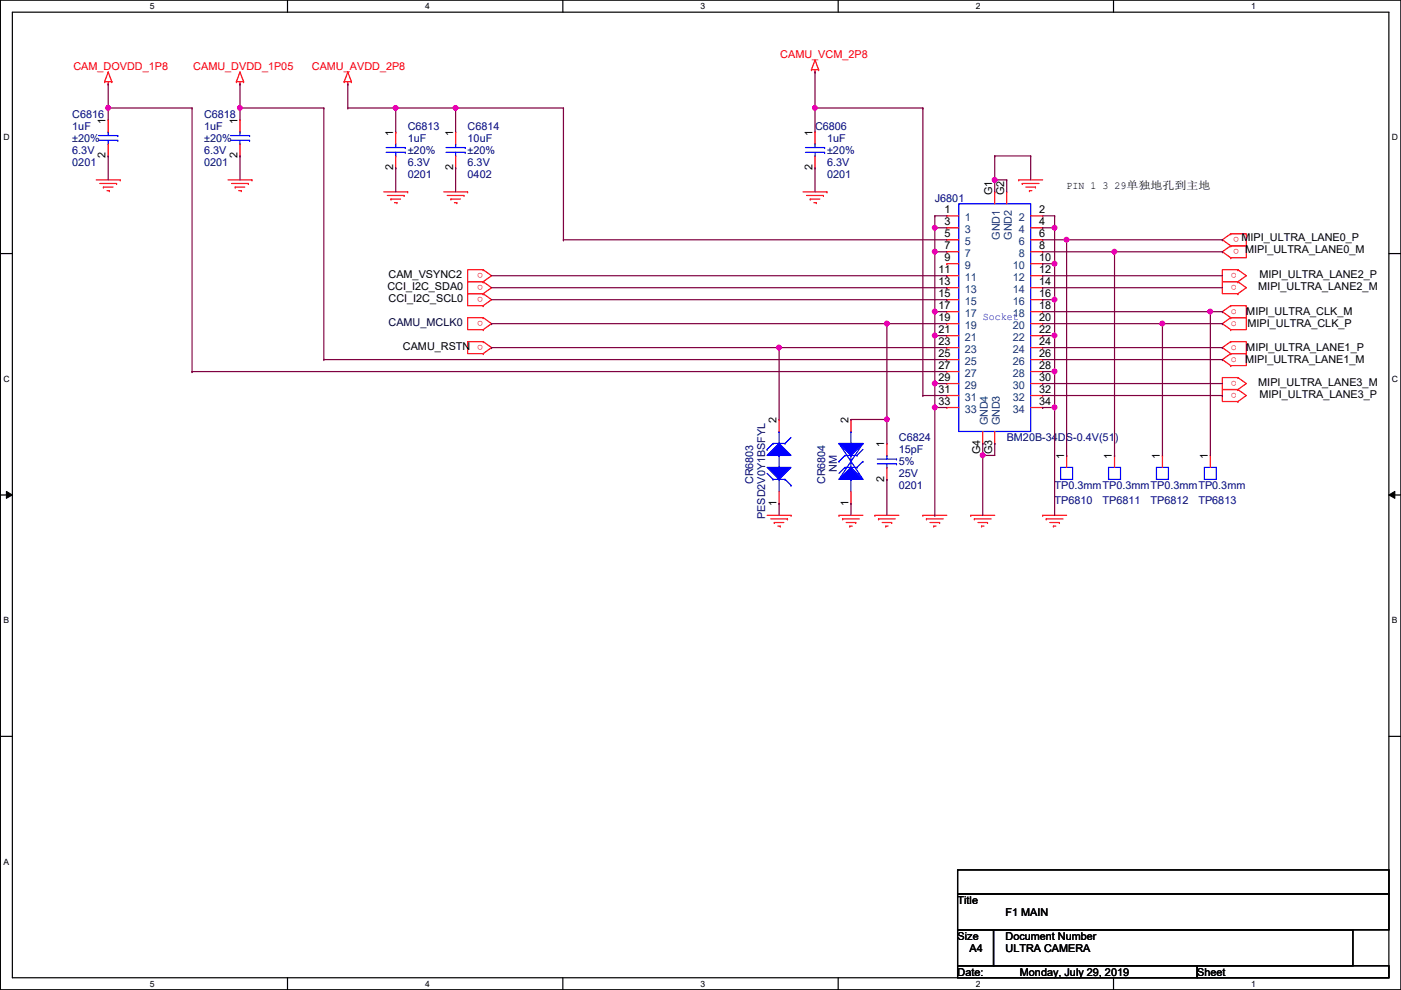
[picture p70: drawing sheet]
<svg xmlns="http://www.w3.org/2000/svg" width="297mm" height="210mm" viewBox="0 0 297 210" stroke-linecap="round" stroke-linejoin="round" font-family="sans-serif">
<defs><g id="words">
<g font-size="2.3" fill="#f00">
<text x="15.6" y="14.8">CAM_DOVDD_1P8</text>
<text x="41" y="14.8">CAMU_DVDD_1P05</text>
<text x="66.1" y="14.8">CAMU_AVDD_2P8</text>
<text x="165.4" y="12.3">CAMU_VCM_2P8</text>
<text x="262.7" y="50.2" transform="rotate(180 262.7 50.2)">o</text>
<text x="262.7" y="52.7" transform="rotate(180 262.7 52.7)">o</text>
<text x="102.4" y="57.8" transform="rotate(180 102.4 57.8)">o</text>
<text x="262.2" y="57.8" transform="rotate(180 262.2 57.8)">o</text>
<text x="102.4" y="62.9" transform="rotate(180 102.4 62.9)">o</text>
<text x="102.4" y="60.4" transform="rotate(180 102.4 60.4)">o</text>
<text x="262.2" y="60.4" transform="rotate(180 262.2 60.4)">o</text>
<text x="102.4" y="68" transform="rotate(180 102.4 68)">o</text>
<text x="260.9" y="69.2">o</text>
<text x="260.9" y="66.7">o</text>
<text x="102.4" y="73.1" transform="rotate(180 102.4 73.1)">o</text>
<text x="260.9" y="74.3">o</text>
<text x="260.9" y="76.8">o</text>
<text x="262.2" y="83.2" transform="rotate(180 262.2 83.2)">o</text>
<text x="262.2" y="80.7" transform="rotate(180 262.2 80.7)">o</text>
</g>
<g font-size="2.3" fill="#00007f">
<text x="15.3" y="25">C6816</text>
<text x="15.3" y="27.5">1uF</text>
<text x="43.3" y="25">C6818</text>
<text x="43.3" y="27.5">1uF</text>
<text x="86.4" y="27.5">C6813</text>
<text x="99.1" y="27.5">C6814</text>
<text x="172.8" y="27.5">C6806</text>
<text x="15.3" y="35.1">0201</text>
<text x="15.3" y="32.6">6.3V</text>
<text x="15.3" y="30.1">±20%</text>
<text x="43.3" y="35.1">0201</text>
<text x="43.3" y="32.6">6.3V</text>
<text x="43.3" y="30.1">±20%</text>
<text x="86.4" y="30.1">1uF</text>
<text x="86.4" y="35.1">6.3V</text>
<text x="86.4" y="32.6">±20%</text>
<text x="99.1" y="30.1">10uF</text>
<text x="99.1" y="35.1">6.3V</text>
<text x="99.1" y="32.6">±20%</text>
<text x="175.3" y="30.1">1uF</text>
<text x="175.3" y="35.1">6.3V</text>
<text x="175.3" y="32.6">±20%</text>
<text x="86.4" y="37.7">0201</text>
<text x="99.1" y="37.7">0402</text>
<text x="175.3" y="37.7">0201</text>
<text x="198.2" y="42.8">J6801</text>
<text x="190.6" y="93.6">C6824</text>
<text x="213.4" y="93.6">BM20B-34DS-0.4V(51)</text>
<text x="177.5" y="100.1" transform="rotate(-90 177.5 100.1)">NM</text>
<text x="190.6" y="96.1">15pF</text>
<text x="190.6" y="101.2">25V</text>
<text x="190.6" y="98.6">5%</text>
<text x="159.7" y="102.7" transform="rotate(-90 159.7 102.7)">CR6803</text>
<text x="174.9" y="102.7" transform="rotate(-90 174.9 102.7)">CR6804</text>
<text x="190.6" y="103.7">0201</text>
<text x="223.6" y="106.8">TP6810</text>
<text x="223.6" y="103.7">TP0.3mmTP0.3mmTP0.3mmTP0.3mm</text>
<text x="233.8" y="106.8">TP6811</text>
<text x="243.9" y="106.8">TP6812</text>
<text x="254.1" y="106.8">TP6813</text>
<text x="162.2" y="110" transform="rotate(-90 162.2 110)">PESD2V0Y1BSFYL</text>
</g>
<g font-size="2.3">
<text x="22.4" y="26.2" transform="rotate(-90 22.4 26.2)">1</text>
<text x="50.3" y="26.2" transform="rotate(-90 50.3 26.2)">1</text>
<text x="83.4" y="28.7" transform="rotate(-90 83.4 28.7)">1</text>
<text x="96.1" y="28.7" transform="rotate(-90 96.1 28.7)">1</text>
<text x="172.3" y="28.7" transform="rotate(-90 172.3 28.7)">1</text>
<text x="22.4" y="33.6" transform="rotate(-90 22.4 33.6)">2</text>
<text x="50.3" y="33.6" transform="rotate(-90 50.3 33.6)">2</text>
<text x="83.4" y="36.1" transform="rotate(-90 83.4 36.1)">2</text>
<text x="96.1" y="36.1" transform="rotate(-90 96.1 36.1)">2</text>
<text x="172.3" y="36.1" transform="rotate(-90 172.3 36.1)">2</text>
<text x="210.4" y="41.4" transform="rotate(-90 210.4 41.4)">G1</text>
<text x="212.9" y="41.4" transform="rotate(-90 212.9 41.4)">G2</text>
<text x="226.1" y="40">PIN 1 3 29单单单单单单单</text>
<text x="200.2" y="45.2">1</text>
<text x="200.2" y="47.8">3</text>
<text x="220.3" y="45.2">2</text>
<text x="220.3" y="47.8">4</text>
<text x="200.2" y="50.3">5</text>
<text x="200.2" y="52.8">7</text>
<text x="220.3" y="50.3">6</text>
<text x="220.3" y="52.8">8</text>
<text x="263.2" y="51.1">MIPI_ULTRA_LANE0_P</text>
<text x="264" y="53.7">MIPI_ULTRA_LANE0_M</text>
<text x="82.4" y="59">CAM_VSYNC2</text>
<text x="199" y="57.9">11</text>
<text x="200.2" y="55.4">9</text>
<text x="220.3" y="55.4">10</text>
<text x="220.3" y="57.9">12</text>
<text x="267" y="59">MIPI_ULTRA_LANE2_P</text>
<text x="82.1" y="61.6">CCI_I2C_SDA0</text>
<text x="82.4" y="64.1">CCI_I2C_SCL0</text>
<text x="199" y="60.5">13</text>
<text x="199" y="63">15</text>
<text x="199" y="65.5">17</text>
<text x="220.3" y="60.5">14</text>
<text x="220.3" y="63">16</text>
<text x="220.3" y="65.5">18</text>
<text x="266.8" y="61.6">MIPI_ULTRA_LANE2_M</text>
<text x="199" y="68.1">19</text>
<text x="199" y="70.6">21</text>
<text x="220.3" y="68.1">20</text>
<text x="220.3" y="70.6">22</text>
<text x="264.2" y="66.9">MIPI_ULTRA_CLK_M</text>
<text x="264.5" y="69.4">MIPI_ULTRA_CLK_P</text>
<text x="85.4" y="74.3">CAMU_RSTN</text>
<text x="199" y="73.2">23</text>
<text x="199" y="75.7">25</text>
<text x="220.3" y="73.2">24</text>
<text x="220.3" y="75.7">26</text>
<text x="264" y="77">MIPI_ULTRA_LANE1_M</text>
<text x="264.2" y="74.5">MIPI_ULTRA_LANE1_P</text>
<text x="199" y="78.2">27</text>
<text x="199" y="80.8">29</text>
<text x="199" y="83.3">31</text>
<text x="220.3" y="78.2">28</text>
<text x="220.3" y="80.8">30</text>
<text x="220.3" y="83.3">32</text>
<text x="266.8" y="81.9">MIPI_ULTRA_LANE3_M</text>
<text x="164.6" y="89.7" transform="rotate(-90 164.6 89.7)">2</text>
<text x="179.9" y="89.7" transform="rotate(-90 179.9 89.7)">2</text>
<text x="199" y="85.9">33</text>
<text x="220.3" y="85.9">34</text>
<text x="267" y="84.4">MIPI_ULTRA_LANE3_P</text>
<text x="187.5" y="94.8" transform="rotate(-90 187.5 94.8)">1</text>
<text x="207.8" y="96.3" transform="rotate(-90 207.8 96.3)">G4</text>
<text x="210.4" y="96.3" transform="rotate(-90 210.4 96.3)">G3</text>
<text x="225.6" y="97.3" transform="rotate(-90 225.6 97.3)">1</text>
<text x="235.8" y="97.3" transform="rotate(-90 235.8 97.3)">1</text>
<text x="245.9" y="97.3" transform="rotate(-90 245.9 97.3)">1</text>
<text x="256.1" y="97.3" transform="rotate(-90 256.1 97.3)">1</text>
<text x="164.6" y="107.2" transform="rotate(-90 164.6 107.2)">1</text>
<text x="179.9" y="107.2" transform="rotate(-90 179.9 107.2)">1</text>
<text x="187.5" y="102.2" transform="rotate(-90 187.5 102.2)">2</text>
<text x="203" y="191.6">Title</text>
<text x="213.2" y="194.1">F1 MAIN</text>
<text x="203" y="199.2">Size</text>
<text x="205.6" y="201.8">A4</text>
<text x="213.2" y="199.2">Document Number</text>
<text x="213.2" y="201.8">ULTRA CAMERA</text>
<text x="203" y="206.8">Date:</text>
<text x="216.2" y="206.8">Monday, July 29, 2019</text>
<text x="253.8" y="206.8">Sheet</text>
</g>
<g font-size="2.3" fill="#00407f">
<text x="204.6" y="46.8">1</text>
<text x="216" y="46.8">2</text>
<text x="204.6" y="49.4">3</text>
<text x="204.6" y="51.9">5</text>
<text x="212" y="50.8" transform="rotate(-90 212 50.8)">GND1</text>
<text x="214.5" y="50.8" transform="rotate(-90 214.5 50.8)">GND2</text>
<text x="216" y="49.4">4</text>
<text x="216" y="51.9">6</text>
<text x="204.6" y="54.4">7</text>
<text x="204.6" y="57">9</text>
<text x="204.6" y="59.5">11</text>
<text x="214.7" y="57">10</text>
<text x="214.7" y="59.5">12</text>
<text x="216" y="54.4">8</text>
<text x="204.6" y="62.1">13</text>
<text x="204.6" y="64.6">15</text>
<text x="214.7" y="62.1">14</text>
<text x="214.7" y="64.6">16</text>
<text x="204.6" y="67.1">17</text>
<text x="204.6" y="69.7">19</text>
<text x="214.7" y="67.1">18</text>
<text x="214.7" y="69.7">20</text>
<text x="204.6" y="72.2">21</text>
<text x="204.6" y="74.8">23</text>
<text x="204.6" y="77.3">25</text>
<text x="214.7" y="72.2">22</text>
<text x="214.7" y="74.8">24</text>
<text x="214.7" y="77.3">26</text>
<text x="204.6" y="79.8">27</text>
<text x="204.6" y="82.4">29</text>
<text x="214.7" y="79.8">28</text>
<text x="214.7" y="82.4">30</text>
<text x="204.6" y="84.9">31</text>
<text x="204.6" y="87.5">33</text>
<text x="214.7" y="84.9">32</text>
<text x="214.7" y="87.5">34</text>
<text x="209.4" y="90.2" transform="rotate(-90 209.4 90.2)">GND4</text>
<text x="212" y="90.2" transform="rotate(-90 212 90.2)">GND3</text>
</g>
<text font-size="2.3" fill="#000040" x="82.4" y="69.2">CAMU_MCLK0</text>
<text font-size="2.3" fill="#00f" x="208.4" y="67.9">Socket</text>
<g font-size="1.8">
<text x="31.8" y="1.9">5</text>
<text x="90.1" y="1.9">4</text>
<text x="148.5" y="1.9">3</text>
<text x="206.9" y="1.9">2</text>
<text x="265.3" y="1.9">1</text>
<text x=".7" y="29.8">D</text>
<text x="295.1" y="29.8">D</text>
<text x=".7" y="80.9">C</text>
<text x="295.1" y="80.9">C</text>
<text x=".7" y="132.1">B</text>
<text x="295.1" y="132.1">B</text>
<text x=".7" y="183.3">A</text>
<text x="31.8" y="209.2">5</text>
<text x="90.1" y="209.2">4</text>
<text x="148.5" y="209.2">3</text>
<text x="206.9" y="209.2">2</text>
<text x="265.3" y="209.2">1</text>
</g>
</g></defs>
<path d="M.1 0h296.9v209.8h-296.9zM2.6 2.6h291.9v204.7h-291.9z" fill="none" stroke="#000" stroke-width=".25"/>
<g fill="#fff">
<path d="M31.8 .3h1v2h-1z"/>
<path d="M31.8 207.6h1v1.9h-1z"/>
</g>
<path d="M61 0v2.6M61 207.3v2.5" fill="none" stroke="#000" stroke-width=".25"/>
<g fill="#fff">
<path d="M90.1 .3h1v2h-1z"/>
<path d="M90.1 207.6h1v1.9h-1z"/>
</g>
<path d="M119.3 0v2.6M119.3 207.3v2.5" fill="none" stroke="#000" stroke-width=".25"/>
<g fill="#fff">
<path d="M148.5 .3h1v2h-1z"/>
<path d="M148.5 207.6h1v1.9h-1z"/>
</g>
<path d="M177.7 0v2.6M177.7 207.3v2.5" fill="none" stroke="#000" stroke-width=".25"/>
<g fill="#fff">
<path d="M206.9 .3h1v2h-1z"/>
<path d="M206.9 207.6h1v1.9h-1z"/>
</g>
<path d="M236.1 0v2.6M236.1 207.3v2.5" fill="none" stroke="#000" stroke-width=".25"/>
<g fill="#fff">
<path d="M265.3 .3h.9v2h-.9z"/>
<path d="M265.3 207.6h.9v1.9h-.9z"/>
<path d="M.7 28.2h1.3v1.9h-1.3z"/>
<path d="M295.1 28.2h1.3v1.9h-1.3z"/>
<path d="M.7 79.3h1.3v2h-1.3z"/>
<path d="M295.1 79.3h1.3v2h-1.3z"/>
</g>
<path d="M.1 53.8h2.5M294.5 53.8h2.5" fill="none" stroke="#000" stroke-width=".25"/>
<g fill="#fff">
<path d="M.7 130.5h1.2v2h-1.2z"/>
<path d="M295.1 130.5h1.2v2h-1.2z"/>
</g>
<path d="M.1 104.9h2.5M294.5 104.9h2.5" fill="none" stroke="#000" stroke-width=".25"/>
<path d="M1.4 104.2l1.2 .7-1.2 .8zM294.5 104.9l1.2-.7v1.5z" fill="#000"/>
<path d="M1.4 104.2l1.2 .7-1.2 .8zM294.5 104.9l1.2-.7v1.5z" fill="none" stroke="#000" stroke-width=".21"/>
<path d="M.7 181.7h1.2v2h-1.2z" fill="#fff"/>
<path d="M.1 156.1h2.5M294.5 156.1h2.5M203 184.4h91.5v5.1h-91.5zM203 189.5h91.5v7.6h-91.5zM203 197.1h7.6v7.7h-7.6zM210.6 197.1h76.2v7.7h-76.2zM203 204.8h50.8v2.5h-50.8zM253.8 204.8h40.7v2.5h-40.7z" fill="none" stroke="#000" stroke-width=".25"/>
<g fill="none" stroke="#f00" stroke-width=".25">
<path d="M22.2 17.3h.1M22.2 17.3h1.5M22.9 17.8h.1M22.9 15.3h.1M22.9 17.3v.5M22.9 15.3l.8 2M22.9 15.3l-.7 2M23.7 17.3h.1M50.1 17.3h.1M50.1 17.3h1.5M50.9 17.8h.1M50.9 15.3h.1"/>
<path d="M50.9 17.3v.5M50.9 15.3l.7 2M50.9 15.3l-.8 2M51.6 17.3h.1M73 17.3h.1M73 17.3h1.5M73.7 17.8h.1M73.7 15.3h.1M73.7 17.3v.5M73.7 15.3l-.7 2M73.7 15.3l.8 2M74.5 17.3h.1"/>
<path d="M172 14.8h.1M172 14.8h1.6M172.8 15.3h.1M172.8 12.7h.1M172.8 14.8v.5M172.8 12.7l.8 2.1M172.8 12.7l-.8 2.1M173.6 14.8h.1M20.4 38.1h5.1M21.2 38.9h3.5M21.9 39.7h.1M21.9 39.7h2.1"/>
<path d="M22.9 25.4h.1M22.9 33.1h.1M22.9 25.4v2.6M22.9 30.5v2.6M24.7 38.9h.1M25.5 38.1h.1M48.3 38.1h5.1M49.1 38.9h3.6M49.9 39.7h.1M49.9 39.7h2M52.7 38.9h.1M53.4 38.1h.1"/>
<path d="M216 38.1h.1M216 38.1h5.1M216.7 38.9h.1M216.7 38.9h3.6M217.5 39.7h2M219.5 39.7h.1M22.7 40.4h.5M23.2 40.4h.1M50.6 40.4h.5M51.1 40.4h.1M81.4 40.7h5M82.1 41.4h3.6"/>
<path d="M82.9 42.2h.1M82.9 42.2h2M83.6 43h.6M84.2 43h.1M85.7 41.4h.1M86.4 40.7h.1M94.1 40.7h5M94.8 41.4h3.6M95.6 42.2h.1M95.6 42.2h2M96.3 43h.6M96.9 43h.1"/>
<path d="M98.4 41.4h.1M99.1 40.7h.1M102.4 59.7h.1M102.4 59.7h-3.3v2.6h3.3M102.4 57.2h.1M102.4 57.2h-3.3v2.5h3.3M102.4 59.7l1.8 1.3-1.8 1.3M102.4 57.2l1.8 1.3-1.8 1.2M170.3 40.7h5M171 41.4h3.6M171.8 42.2h.1M171.8 42.2h2"/>
<path d="M172.5 43h.6M173.1 43h.1M174.6 41.4h.1M175.3 40.7h.1M218.3 40.4h.1M218.3 40.4h.5M260.9 52.1h.1M260.9 49.6h.1M260.9 49.6h3.3v2.5h-3.3M260.9 54.7h.1M260.9 52.1h3.3v2.6h-3.3M260.9 49.6l-1.7 1.2 1.7 1.3"/>
<path d="M260.9 52.1l-1.7 1.3 1.7 1.3M262.5 59.7h.1M262.5 57.2h.1M262.5 57.2h-3.3v2.5h3.3M262.5 59.7h-3.3v2.6h3.3M262.5 57.2l1.7 1.3-1.7 1.2M262.5 59.7l1.7 1.3-1.7 1.3M102.4 75h.1M102.4 72.4h.1M102.4 72.4h-3.3v2.6h3.3M102.4 64.8h.1M102.4 62.3h.1"/>
<path d="M102.4 62.3h-3.3v2.5h3.3M102.4 69.9h.1M102.4 67.4h.1M102.4 67.4h-3.3v2.5h3.3M102.4 72.4l1.8 1.3-1.8 1.3M102.4 62.3l1.8 1.2-1.8 1.3M102.4 67.4l1.8 1.2-1.8 1.3M260.9 67.4h.1M260.9 69.9h.1M260.9 67.4h3.3v2.5h-3.3M260.9 64.8h.1M260.9 64.8h3.3v2.6h-3.3"/>
<path d="M260.9 72.4h.1M260.9 75h.1M260.9 72.4h3.3v2.6h-3.3M260.9 77.5h.1M260.9 75h3.3v2.5h-3.3M260.9 67.4l-1.7 1.2 1.7 1.3M260.9 64.8l-1.7 1.3 1.7 1.3M260.9 72.4l-1.7 1.3 1.7 1.3M260.9 75l-1.7 1.2 1.7 1.3M262.5 62.3h.1M262.5 85.1h.1M262.5 82.6h.1"/>
<path d="M262.5 82.6h-3.3v2.5h3.3M262.5 80.1h.1M262.5 80.1h-3.3v2.5h3.3M262.5 82.6l1.7 1.3-1.7 1.2M262.5 80.1l1.7 1.2-1.7 1.3M162.6 109.3h5.1M163.4 110h3.6M164.2 110.8h.1M164.2 110.8h2M164.9 111.5h.5M165.4 111.5h.1M167 110h.1"/>
<path d="M167.7 109.3h.1M177.9 109.3h.1M177.9 109.3h5.1M178.6 110h.1M178.6 110h3.6M179.4 110.8h2M180.2 111.5h.1M180.2 111.5h.5M181.4 110.8h.1M185.5 109.3h.1M185.5 109.3h5.1M186.3 110h.1"/>
<path d="M186.3 110h3.5M187 110.8h2.1M187.8 111.5h.1M187.8 111.5h.5M189.1 110.8h.1M195.7 109.3h.1M195.7 109.3h5M196.4 110h.1M196.4 110h3.6M197.2 110.8h2M197.9 111.5h.1M197.9 111.5h.6"/>
<path d="M199.2 110.8h.1M205.8 109.3h.1M205.8 109.3h5.1M206.6 110h.1M206.6 110h3.5M207.3 110.8h2.1M208.1 111.5h.1M208.1 111.5h.5M209.4 110.8h.1M221.1 109.3h.1M221.1 109.3h5M221.8 110h.1"/>
<path d="M221.8 110h3.6M222.6 110.8h2M223.3 111.5h.1M223.3 111.5h.6M224.6 110.8h.1"/>
</g>
<path d="M20.9 28.7h4.1M20.9 29.8h4.1M22.9 28h.1M22.9 30.5h.1M22.9 28v.7M22.9 29.8v.7M25 28.7h.1M25 29.8h.1" fill="none" stroke="#00f" stroke-width=".25"/>
<path d="M180.4 99.1l2.6 2.5h-5.1z" fill="#00f"/>
<path d="M179.2 99.1h.1M179.2 99.1l-1.3 1.3M179.2 99.1h2.5M180.4 99.1l2.6 2.5h-5.1zM180.4 96.6h.1M180.4 96.6v2.5M181.7 99.1h.1M183 97.8h.1M183 97.8l-1.3 1.3M180.4 101.6h.1M180.4 101.6v2.6" fill="none" stroke="#00f" stroke-width=".25"/>
<path d="M177.9 94h5.1l-2.6 2.6z" fill="#00f"/>
<g fill="none" stroke="#00f" stroke-width=".25">
<path d="M48.8 28.7h4.1M48.8 29.8h4.1M50.9 28h.1M50.9 30.5h.1M50.9 28v.7M50.9 29.8v.7M52.9 28.7h.1M52.9 29.8h.1M81.9 31.3h4M81.9 32.3h4M83.9 30.5h.1M83.9 33.1h.1"/>
<path d="M83.9 30.5v.8M83.9 32.3v.8M85.9 31.3h.1M85.9 32.3h.1M94.6 31.3h4M94.6 32.3h4M96.6 30.5h.1M96.6 33.1h.1M96.6 30.5v.8M96.6 32.3v.8M98.6 31.3h.1M98.6 32.3h.1"/>
<path d="M170.8 31.3h4M170.8 32.3h4M172.8 30.5h.1M172.8 33.1h.1M172.8 30.5v.8M172.8 32.3v.8M174.8 31.3h.1M174.8 32.3h.1M203.3 43.2h15.2v48.3h-15.2zM177.9 94h5.1l-2.6 2.6zM177.9 97.8h.1M177.9 94h.1"/>
<path d="M177.9 94l5.1 7.6M179.2 96.6h.1M179.2 96.6h2.5M179.2 96.6l-1.3 1.2M180.4 91.5h.1M180.4 91.5v2.5M181.7 96.6h.1M183 94h.1M183 95.3l-1.3 1.3M183 94l-5.1 7.6M186 97.3h4.1M186 98.3h4.1"/>
<path d="M188 96.6h.1M188 99.1h.1M188 96.6v.7M188 98.3v.8M190.1 97.3h.1M190.1 98.3h.1M224.9 99.1h2.5v2.5h-2.5zM235 99.1h2.6v2.5h-2.6zM245.2 99.1h2.5v2.5h-2.5zM255.4 99.1h2.5v2.5h-2.5z"/>
</g>
<g fill="none" stroke="#f00" stroke-width=".25">
<path d="M50.9 25.4h.1M50.9 33.1h.1M50.9 25.4v2.6M50.9 30.5v2.6M83.9 28h.1M83.9 35.6h.1M83.9 28v2.5M83.9 33.1v2.5M96.6 28h.1M96.6 35.6h.1M96.6 28v2.5M96.6 33.1v2.5"/>
<path d="M172.8 28h.1M172.8 35.6h.1M172.8 28v2.5M172.8 33.1v2.5M200.7 45.8h.1M200.7 48.3h.1M200.7 50.8h.1M200.7 53.4h.1M200.7 55.9h.1M200.7 58.5h.1M200.7 45.8h2.6M200.7 48.3h2.6"/>
<path d="M200.7 50.8h2.6M200.7 53.4h2.6M200.7 55.9h2.6M200.7 58.5h2.6M210.9 40.7h.1M210.9 40.7v2.5M213.4 40.7h.1M213.4 40.7v2.5M218.5 45.8h2.6M218.5 48.3h2.6M218.5 50.8h2.6M218.5 53.4h2.6"/>
<path d="M218.5 55.9h2.6M218.5 58.5h2.6M221.1 45.8h.1M221.1 48.3h.1M221.1 50.8h.1M221.1 53.4h.1M221.1 55.9h.1M221.1 58.5h.1M200.7 61h.1M200.7 63.5h.1M200.7 66.1h.1M200.7 68.6h.1"/>
<path d="M200.7 71.2h.1M200.7 73.7h.1M200.7 76.2h.1M200.7 78.8h.1M200.7 61h2.6M200.7 63.5h2.6M200.7 66.1h2.6M200.7 68.6h2.6M200.7 71.2h2.6M200.7 73.7h2.6M200.7 76.2h2.6M200.7 78.8h2.6"/>
<path d="M218.5 61h2.6M218.5 63.5h2.6M218.5 66.1h2.6M218.5 68.6h2.6M218.5 71.2h2.6M218.5 73.7h2.6M218.5 76.2h2.6M218.5 78.8h2.6M221.1 61h.1M221.1 63.5h.1M221.1 66.1h.1M221.1 68.6h.1"/>
<path d="M221.1 71.2h.1M221.1 73.7h.1M221.1 76.2h.1M221.1 78.8h.1M180.4 88.9h.1M180.4 88.9v2.6M188 94h.1M188 94v2.6M188 99.1v2.5M200.7 81.3h.1M200.7 83.9h.1M200.7 86.4h.1"/>
<path d="M200.7 81.3h2.6M200.7 83.9h2.6M200.7 86.4h2.6M208.4 94h.1M208.4 91.5v2.5M210.9 94h.1M210.9 91.5v2.5M218.5 81.3h2.6M218.5 83.9h2.6M218.5 86.4h2.6M221.1 81.3h.1M221.1 83.9h.1"/>
<path d="M221.1 86.4h.1M226.1 96.6h.1M226.1 96.6v2.5M236.3 96.6h.1M236.3 96.6v2.5M246.5 96.6h.1M246.5 96.6v2.5M256.6 96.6h.1M256.6 96.6v2.5M180.4 106.7h.1M180.4 104.2v2.5M188 101.6h.1"/>
</g>
<path d="M162.6 99.1h5.1l-2.5 2.5z" fill="#00f"/>
<path d="M162.6 99.1h5.1l-2.5 2.5zM165.2 96.6h.1M165.2 96.6v2.5M162.6 100.4l1.3 1.2M163.9 101.6h.1M163.9 101.6h2.6M165.2 101.6h.1M165.2 101.6v2.6M166.5 101.6h.1M166.5 101.6l1.2 1.3M167.7 102.9h.1" fill="none" stroke="#00f" stroke-width=".25"/>
<path d="M162.6 96.6l2.6-2.6 2.5 2.6z" fill="#00f"/>
<path d="M162.6 96.6l2.6-2.6 2.5 2.6zM162.6 95.3h.1M163.9 94h.1M163.9 94h2.6M163.9 94l-1.3 1.3M165.2 91.5h.1M165.2 91.5v2.5M166.5 94h.1M167.7 92.8l-1.2 1.2" fill="none" stroke="#00f" stroke-width=".25"/>
<path d="M165.2 88.9h.1M165.2 88.9v2.6M165.2 106.7h.1M165.2 104.2v2.5" fill="none" stroke="#f00" stroke-width=".25"/>
<path d="M172.8 22.9h22.9M195.7 22.9h.1" fill="none" stroke="#7f0040" stroke-width=".25"/>
<circle cx="172.8" cy="22.9" r=".49" fill="#f0f"/>
<circle cx="172.8" cy="22.9" r=".49" fill="none" stroke="#f0f" stroke-width=".25"/>
<g fill="none" stroke="#7f0040" stroke-width=".25">
<path d="M22.9 17.8h.1M22.9 17.8v5.1M50.9 17.8h.1M50.9 17.8v5.1M172.8 15.3h.1M172.8 15.3v12.7M172.8 22.9h.1M172.8 35.6h.1M172.8 35.6v5.1M221.1 53.4h15.2M221.1 50.8h5M226.1 50.8h.1"/>
<path d="M236.3 53.4h.1M221.1 73.7h38.1M221.1 76.2h38.1M221.1 66.1h35.5M256.6 66.1h.1M259.2 73.7h.1M259.2 76.2h.1M221.1 81.3h.1M221.1 83.9h38.1M221.1 81.3h38.1M259.2 83.9h.1"/>
</g>
<circle cx="256.6" cy="66.1" r=".49" fill="#f0f"/>
<circle cx="256.6" cy="66.1" r=".49" fill="none" stroke="#f0f" stroke-width=".25"/>
<path d="M221.1 68.6h25.4M246.5 68.6h.1" fill="none" stroke="#7f0040" stroke-width=".25"/>
<circle cx="246.4" cy="68.6" r=".49" fill="#f0f"/>
<circle cx="246.4" cy="68.6" r=".49" fill="none" stroke="#f0f" stroke-width=".25"/>
<path d="M221.1 58.5h.1M221.1 48.3h.1M221.1 58.5h38.1M221.1 48.3h2.5M223.6 48.3h.1M223.6 48.3v7.6M221.1 61h.1M221.1 61h38.1" fill="none" stroke="#7f0040" stroke-width=".25"/>
<circle cx="223.6" cy="55.9" r=".49" fill="#f0f"/>
<circle cx="223.6" cy="55.9" r=".49" fill="none" stroke="#f0f" stroke-width=".25"/>
<circle cx="223.6" cy="48.3" r=".49" fill="#f0f"/>
<circle cx="223.6" cy="48.3" r=".49" fill="none" stroke="#f0f" stroke-width=".25"/>
<path d="M221.1 55.9h.1M221.1 55.9h2.5M223.6 55.9h.1M223.6 55.9v7.6h-2.5M221.1 63.5h.1" fill="none" stroke="#7f0040" stroke-width=".25"/>
<circle cx="223.6" cy="63.5" r=".49" fill="#f0f"/>
<circle cx="223.6" cy="63.5" r=".49" fill="none" stroke="#f0f" stroke-width=".25"/>
<path d="M221.1 71.2h.1M221.1 71.2h2.5M223.6 63.5h.1M223.6 71.2h.1M223.6 63.5v15.3" fill="none" stroke="#7f0040" stroke-width=".25"/>
<circle cx="223.6" cy="71.1" r=".49" fill="#f0f"/>
<circle cx="223.6" cy="71.1" r=".49" fill="none" stroke="#f0f" stroke-width=".25"/>
<path d="M221.1 78.8h.1M221.1 78.8h2.5v7.6M223.6 86.4h.1" fill="none" stroke="#7f0040" stroke-width=".25"/>
<circle cx="223.6" cy="78.8" r=".49" fill="#f0f"/>
<circle cx="223.6" cy="78.8" r=".49" fill="none" stroke="#f0f" stroke-width=".25"/>
<path d="M221.1 86.4h.1M221.1 86.4h2.5M223.6 86.4h.1M223.6 86.4v22.9" fill="none" stroke="#7f0040" stroke-width=".25"/>
<circle cx="223.6" cy="86.4" r=".49" fill="#f0f"/>
<circle cx="223.6" cy="86.4" r=".49" fill="none" stroke="#f0f" stroke-width=".25"/>
<path d="M104.2 73.7h.1M104.2 63.5h96.5M104.2 61h96.5M104.2 73.7h61M200.7 63.5h.1M200.7 61h.1M165.2 106.7h.1M165.2 106.7v2.6" fill="none" stroke="#7f0040" stroke-width=".25"/>
<circle cx="165.2" cy="73.7" r=".49" fill="#f0f"/>
<circle cx="165.2" cy="73.7" r=".49" fill="none" stroke="#f0f" stroke-width=".25"/>
<path d="M104.2 68.6h.1M104.2 68.6h83.8M165.2 73.7h.1M165.2 73.7v15.2" fill="none" stroke="#7f0040" stroke-width=".25"/>
<circle cx="188" cy="68.6" r=".49" fill="#f0f"/>
<circle cx="188" cy="68.6" r=".49" fill="none" stroke="#f0f" stroke-width=".25"/>
<path d="M188 68.6h.1M188 68.6v20.3" fill="none" stroke="#7f0040" stroke-width=".25"/>
<circle cx="188" cy="88.9" r=".49" fill="#f0f"/>
<circle cx="188" cy="88.9" r=".49" fill="none" stroke="#f0f" stroke-width=".25"/>
<g fill="none" stroke="#7f0040" stroke-width=".25">
<path d="M83.9 35.6h.1M83.9 35.6v5.1M96.6 35.6h.1M96.6 35.6v5.1M96.6 22.9h22.9M119.5 22.9h.1M119.5 22.9v27.9M119.5 50.8h.1M180.4 88.9h.1M180.4 88.9h7.6M188 88.9h.1M188 88.9v5.1"/>
<path d="M180.4 106.7h.1M180.4 106.7v2.6M188 101.6h.1M188 101.6v7.7"/>
</g>
<circle cx="96.6" cy="22.9" r=".49" fill="#f0f"/>
<circle cx="96.6" cy="22.9" r=".49" fill="none" stroke="#f0f" stroke-width=".25"/>
<path d="M22.9 22.9h17.8M40.7 22.9h.1M50.9 22.9h17.8M68.7 22.9h.1M68.7 22.9v53.3M68.7 76.2h.1" fill="none" stroke="#7f0040" stroke-width=".25"/>
<circle cx="22.9" cy="22.9" r=".49" fill="#f0f"/>
<circle cx="22.9" cy="22.9" r=".49" fill="none" stroke="#f0f" stroke-width=".25"/>
<path d="M40.7 22.9v55.9M40.7 78.8h.1M208.4 94h.1M208.4 96.6h.1M208.4 94v15.3M210.9 94h.1M210.9 94v2.6h-2.5" fill="none" stroke="#7f0040" stroke-width=".25"/>
<circle cx="208.3" cy="96.5" r=".49" fill="#f0f"/>
<circle cx="208.3" cy="96.5" r=".49" fill="none" stroke="#f0f" stroke-width=".25"/>
<path d="M73.7 17.8h.1M73.7 17.8v5.1M22.9 33.1h.1M22.9 33.1v5M210.9 33.1h.1M210.9 33.1v5" fill="none" stroke="#7f0040" stroke-width=".25"/>
<circle cx="210.9" cy="38.1" r=".49" fill="#f0f"/>
<circle cx="210.9" cy="38.1" r=".49" fill="none" stroke="#f0f" stroke-width=".25"/>
<g fill="none" stroke="#7f0040" stroke-width=".25">
<path d="M22.9 22.9h.1M22.9 22.9v2.5M73.7 22.9h.1M73.7 22.9h10.2M210.9 33.1h.1M210.9 38.1h.1M210.9 33.1h7.6M210.9 38.1h2.5M210.9 38.1v2.6M213.4 38.1h.1M213.4 38.1v2.6M218.5 33.1h.1"/>
<path d="M218.5 33.1v5"/>
</g>
<circle cx="83.9" cy="22.9" r=".49" fill="#f0f"/>
<circle cx="83.9" cy="22.9" r=".49" fill="none" stroke="#f0f" stroke-width=".25"/>
<path d="M50.9 33.1h.1M50.9 22.9h.1M50.9 22.9v2.5M50.9 33.1v5M83.9 22.9h.1M83.9 22.9v5.1M83.9 22.9h12.7M96.6 22.9h.1M96.6 22.9v5.1" fill="none" stroke="#7f0040" stroke-width=".25"/>
<circle cx="50.9" cy="22.9" r=".49" fill="#f0f"/>
<circle cx="50.9" cy="22.9" r=".49" fill="none" stroke="#f0f" stroke-width=".25"/>
<path d="M198.2 48.3h.1M198.2 45.8v2.5M221.1 45.8h2.5M223.6 45.8h.1M223.6 48.3h.1M223.6 45.8v2.5" fill="none" stroke="#7f0040" stroke-width=".25"/>
<circle cx="198.2" cy="48.3" r=".49" fill="#f0f"/>
<circle cx="198.2" cy="48.3" r=".49" fill="none" stroke="#f0f" stroke-width=".25"/>
<path d="M119.5 50.8h.1M119.5 50.8h81.2M198.2 45.8h.1M198.2 53.4h.1M198.2 45.8h2.5M198.2 53.4h2.5M198.2 53.4v12.7M198.2 66.1h.1" fill="none" stroke="#7f0040" stroke-width=".25"/>
<circle cx="198.2" cy="53.4" r=".49" fill="#f0f"/>
<circle cx="198.2" cy="53.4" r=".49" fill="none" stroke="#f0f" stroke-width=".25"/>
<circle cx="198.2" cy="66.1" r=".49" fill="#f0f"/>
<circle cx="198.2" cy="66.1" r=".49" fill="none" stroke="#f0f" stroke-width=".25"/>
<path d="M104.2 58.5h96.5M200.7 58.5h.1M188 68.6h.1M188 68.6h12.7M198.2 66.1h.1M198.2 71.2h.1M198.2 66.1h2.5M198.2 66.1v15.2M198.2 71.2h2.5M198.2 81.3h.1" fill="none" stroke="#7f0040" stroke-width=".25"/>
<circle cx="198.2" cy="71.1" r=".49" fill="#f0f"/>
<circle cx="198.2" cy="71.1" r=".49" fill="none" stroke="#f0f" stroke-width=".25"/>
<circle cx="198.2" cy="81.3" r=".49" fill="#f0f"/>
<circle cx="198.2" cy="81.3" r=".49" fill="none" stroke="#f0f" stroke-width=".25"/>
<g fill="none" stroke="#7f0040" stroke-width=".25">
<path d="M195.7 22.9h.1M195.7 22.9v61M40.7 78.8h.1M40.7 78.8h160M68.7 76.2h132M165.2 73.7h.1M165.2 73.7h35.5M200.7 76.2h.1M195.7 83.9h.1M195.7 83.9h5M198.2 81.3h.1M198.2 86.4h.1"/>
<path d="M198.2 81.3h2.5M198.2 81.3v28M198.2 86.4h2.5M198.2 109.3h.1"/>
</g>
<circle cx="198.2" cy="86.4" r=".49" fill="#f0f"/>
<circle cx="198.2" cy="86.4" r=".49" fill="none" stroke="#f0f" stroke-width=".25"/>
<path d="M198.2 48.3h.1M198.2 53.4h.1M198.2 48.3h2.5M198.2 48.3v5.1M226.1 50.8v45.8M226.1 96.6h.1" fill="none" stroke="#7f0040" stroke-width=".25"/>
<circle cx="226.1" cy="50.8" r=".49" fill="#f0f"/>
<circle cx="226.1" cy="50.8" r=".49" fill="none" stroke="#f0f" stroke-width=".25"/>
<path d="M236.3 53.4v43.2M236.3 96.6h.1" fill="none" stroke="#7f0040" stroke-width=".25"/>
<circle cx="236.3" cy="53.4" r=".49" fill="#f0f"/>
<circle cx="236.3" cy="53.4" r=".49" fill="none" stroke="#f0f" stroke-width=".25"/>
<path d="M226.1 50.8h33.1M236.3 53.4h22.9M259.2 53.4h.1M259.2 50.8h.1M246.5 68.6h.1M246.5 68.6v28M246.5 68.6h12.7M256.6 66.1h.1M256.6 66.1v30.5M256.6 66.1h2.6M259.2 68.6h.1M259.2 66.1h.1" fill="none" stroke="#7f0040" stroke-width=".25"/>
<circle cx="172.8" cy="22.9" r=".49" fill="#f0f"/>
<circle cx="172.8" cy="22.9" r=".49" fill="none" stroke="#f0f" stroke-width=".25"/>
<circle cx="256.6" cy="66.1" r=".49" fill="#f0f"/>
<circle cx="256.6" cy="66.1" r=".49" fill="none" stroke="#f0f" stroke-width=".25"/>
<circle cx="246.4" cy="68.6" r=".49" fill="#f0f"/>
<circle cx="246.4" cy="68.6" r=".49" fill="none" stroke="#f0f" stroke-width=".25"/>
<circle cx="223.6" cy="55.9" r=".49" fill="#f0f"/>
<circle cx="223.6" cy="55.9" r=".49" fill="none" stroke="#f0f" stroke-width=".25"/>
<circle cx="223.6" cy="48.3" r=".49" fill="#f0f"/>
<circle cx="223.6" cy="48.3" r=".49" fill="none" stroke="#f0f" stroke-width=".25"/>
<circle cx="223.6" cy="63.5" r=".49" fill="#f0f"/>
<circle cx="223.6" cy="63.5" r=".49" fill="none" stroke="#f0f" stroke-width=".25"/>
<circle cx="223.6" cy="71.1" r=".49" fill="#f0f"/>
<circle cx="223.6" cy="71.1" r=".49" fill="none" stroke="#f0f" stroke-width=".25"/>
<circle cx="223.6" cy="78.8" r=".49" fill="#f0f"/>
<circle cx="223.6" cy="78.8" r=".49" fill="none" stroke="#f0f" stroke-width=".25"/>
<circle cx="223.6" cy="86.4" r=".49" fill="#f0f"/>
<circle cx="223.6" cy="86.4" r=".49" fill="none" stroke="#f0f" stroke-width=".25"/>
<circle cx="165.2" cy="73.7" r=".49" fill="#f0f"/>
<circle cx="165.2" cy="73.7" r=".49" fill="none" stroke="#f0f" stroke-width=".25"/>
<circle cx="188" cy="68.6" r=".49" fill="#f0f"/>
<circle cx="188" cy="68.6" r=".49" fill="none" stroke="#f0f" stroke-width=".25"/>
<circle cx="188" cy="88.9" r=".49" fill="#f0f"/>
<circle cx="188" cy="88.9" r=".49" fill="none" stroke="#f0f" stroke-width=".25"/>
<circle cx="96.6" cy="22.9" r=".49" fill="#f0f"/>
<circle cx="96.6" cy="22.9" r=".49" fill="none" stroke="#f0f" stroke-width=".25"/>
<circle cx="22.9" cy="22.9" r=".49" fill="#f0f"/>
<circle cx="22.9" cy="22.9" r=".49" fill="none" stroke="#f0f" stroke-width=".25"/>
<circle cx="208.3" cy="96.5" r=".49" fill="#f0f"/>
<circle cx="208.3" cy="96.5" r=".49" fill="none" stroke="#f0f" stroke-width=".25"/>
<circle cx="210.9" cy="38.1" r=".49" fill="#f0f"/>
<circle cx="210.9" cy="38.1" r=".49" fill="none" stroke="#f0f" stroke-width=".25"/>
<circle cx="83.9" cy="22.9" r=".49" fill="#f0f"/>
<circle cx="83.9" cy="22.9" r=".49" fill="none" stroke="#f0f" stroke-width=".25"/>
<circle cx="50.9" cy="22.9" r=".49" fill="#f0f"/>
<circle cx="50.9" cy="22.9" r=".49" fill="none" stroke="#f0f" stroke-width=".25"/>
<circle cx="198.2" cy="48.3" r=".49" fill="#f0f"/>
<circle cx="198.2" cy="48.3" r=".49" fill="none" stroke="#f0f" stroke-width=".25"/>
<circle cx="198.2" cy="53.4" r=".49" fill="#f0f"/>
<circle cx="198.2" cy="53.4" r=".49" fill="none" stroke="#f0f" stroke-width=".25"/>
<circle cx="198.2" cy="66.1" r=".49" fill="#f0f"/>
<circle cx="198.2" cy="66.1" r=".49" fill="none" stroke="#f0f" stroke-width=".25"/>
<circle cx="198.2" cy="71.1" r=".49" fill="#f0f"/>
<circle cx="198.2" cy="71.1" r=".49" fill="none" stroke="#f0f" stroke-width=".25"/>
<circle cx="198.2" cy="81.3" r=".49" fill="#f0f"/>
<circle cx="198.2" cy="81.3" r=".49" fill="none" stroke="#f0f" stroke-width=".25"/>
<circle cx="198.2" cy="86.4" r=".49" fill="#f0f"/>
<circle cx="198.2" cy="86.4" r=".49" fill="none" stroke="#f0f" stroke-width=".25"/>
<circle cx="226.1" cy="50.8" r=".49" fill="#f0f"/>
<circle cx="226.1" cy="50.8" r=".49" fill="none" stroke="#f0f" stroke-width=".25"/>
<circle cx="236.3" cy="53.4" r=".49" fill="#f0f"/>
<circle cx="236.3" cy="53.4" r=".49" fill="none" stroke="#f0f" stroke-width=".25"/>
<use href="#words"/>
</svg>
